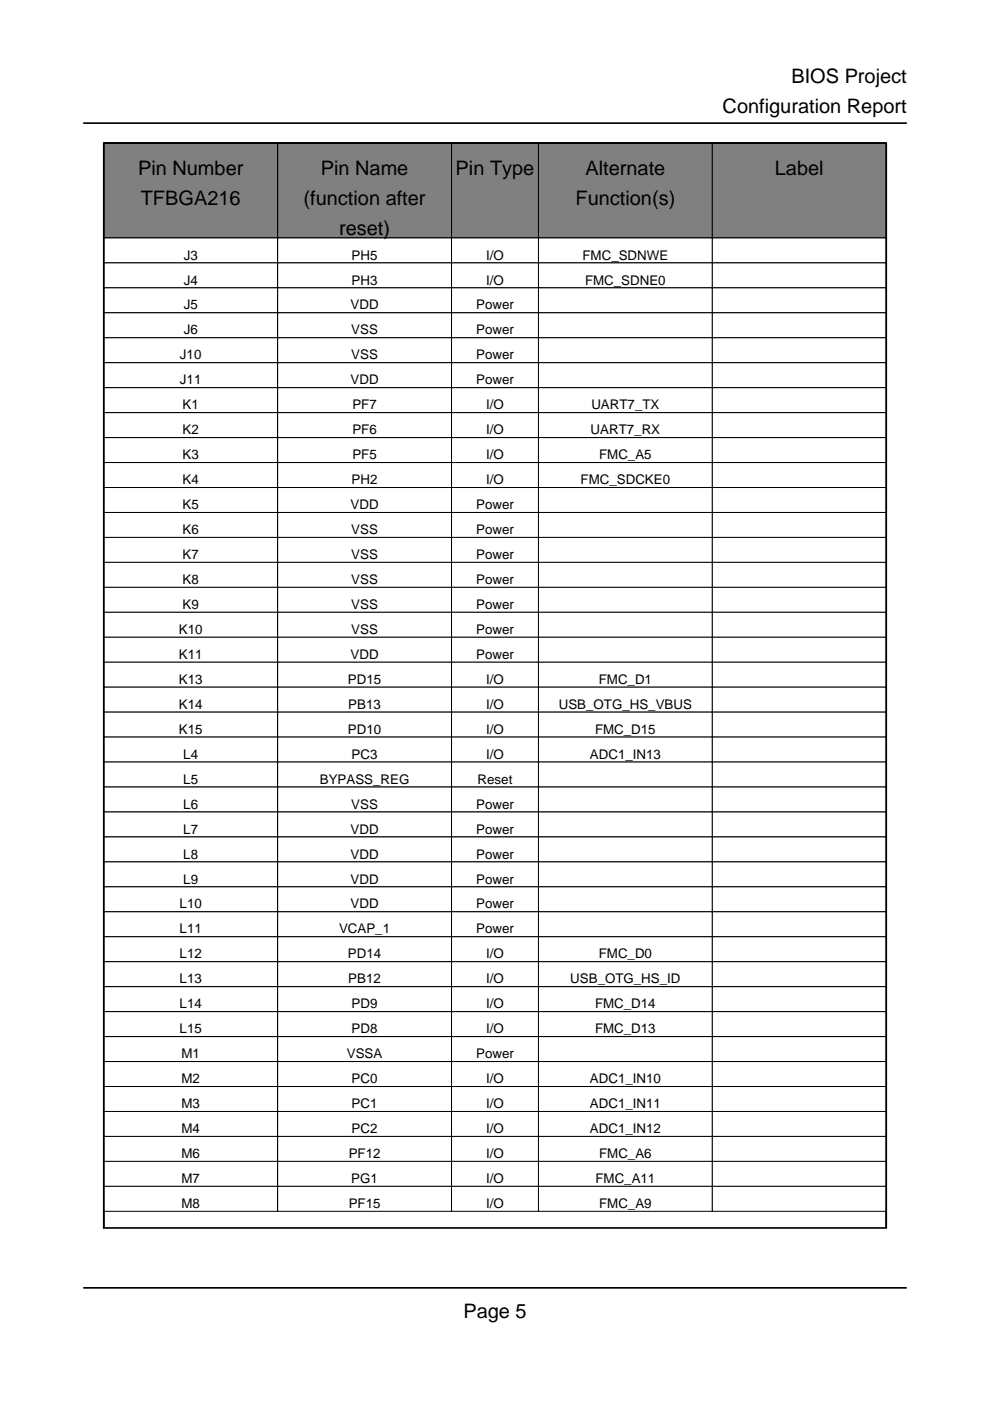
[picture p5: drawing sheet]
<svg xmlns="http://www.w3.org/2000/svg" width="210mm" height="297mm" viewBox="0 0 210 297" stroke-linecap="round" stroke-linejoin="round" font-family="sans-serif">
<defs><g id="words">
<g font-size="4.2">
<text x="167.8" y="17.6">BIOS Project</text>
<text x="153.2" y="24">Configuration Report</text>
<text x="29.3" y="37">Pin Number</text>
<text x="68" y="37">Pin Name</text>
<text x="96.6" y="37">Pin Type</text>
<text x="124.1" y="37">Alternate</text>
<text x="164.3" y="37">Label</text>
<text x="29.8" y="43.4">TFBGA216</text>
<text x="64.4" y="43.4">(function after</text>
<text x="122" y="43.4">Function(s)</text>
<text x="71.9" y="49.7">reset)</text>
<text x="98.2" y="279.4">Page 5</text>
</g>
<g font-size="2.8">
<text x="38.9" y="55">J3</text>
<text x="74.6" y="55">PH5</text>
<text x="103.1" y="55">I/O</text>
<text x="123.5" y="55">FMC_SDNWE</text>
<text x="38.9" y="60.3">J4</text>
<text x="38.9" y="65.6">J5</text>
<text x="74.3" y="65.6">VDD</text>
<text x="74.6" y="60.3">PH3</text>
<text x="101" y="65.6">Power</text>
<text x="103.1" y="60.3">I/O</text>
<text x="124.1" y="60.3">FMC_SDNE0</text>
<text x="38.9" y="70.9">J6</text>
<text x="74.5" y="70.9">VSS</text>
<text x="101" y="70.9">Power</text>
<text x="38.2" y="76.2">J10</text>
<text x="74.5" y="76.2">VSS</text>
<text x="101" y="76.2">Power</text>
<text x="38.2" y="81.5">J11</text>
<text x="74.3" y="81.5">VDD</text>
<text x="101" y="81.5">Power</text>
<text x="38.7" y="86.8">K1</text>
<text x="74.7" y="86.8">PF7</text>
<text x="103.1" y="86.8">I/O</text>
<text x="125.4" y="86.8">UART7_TX</text>
<text x="38.7" y="92.1">K2</text>
<text x="74.7" y="92.1">PF6</text>
<text x="103.1" y="92.1">I/O</text>
<text x="125.2" y="92.1">UART7_RX</text>
<text x="38.7" y="97.4">K3</text>
<text x="74.7" y="97.4">PF5</text>
<text x="103.1" y="97.4">I/O</text>
<text x="127" y="97.4">FMC_A5</text>
<text x="38.7" y="102.7">K4</text>
<text x="38.7" y="107.9">K5</text>
<text x="74.3" y="107.9">VDD</text>
<text x="74.6" y="102.7">PH2</text>
<text x="101" y="107.9">Power</text>
<text x="103.1" y="102.7">I/O</text>
<text x="123.1" y="102.7">FMC_SDCKE0</text>
<text x="38.7" y="113.2">K6</text>
<text x="74.5" y="113.2">VSS</text>
<text x="101" y="113.2">Power</text>
<text x="38.7" y="118.5">K7</text>
<text x="74.5" y="118.5">VSS</text>
<text x="101" y="118.5">Power</text>
<text x="38.7" y="123.8">K8</text>
<text x="74.5" y="123.8">VSS</text>
<text x="101" y="123.8">Power</text>
<text x="38.7" y="129.1">K9</text>
<text x="74.5" y="129.1">VSS</text>
<text x="101" y="129.1">Power</text>
<text x="37.9" y="134.4">K10</text>
<text x="74.5" y="134.4">VSS</text>
<text x="101" y="134.4">Power</text>
<text x="37.9" y="139.7">K11</text>
<text x="74.3" y="139.7">VDD</text>
<text x="101" y="139.7">Power</text>
<text x="37.9" y="145">K13</text>
<text x="73.8" y="145">PD15</text>
<text x="103.1" y="145">I/O</text>
<text x="127" y="145">FMC_D1</text>
<text x="37.9" y="150.3">K14</text>
<text x="37.9" y="155.6">K15</text>
<text x="73.8" y="155.6">PD10</text>
<text x="73.9" y="150.3">PB13</text>
<text x="103.1" y="150.3">I/O</text>
<text x="103.1" y="155.6">I/O</text>
<text x="118.5" y="150.3">USB_OTG_HS_VBUS</text>
<text x="126.2" y="155.6">FMC_D15</text>
<text x="38.9" y="160.9">L4</text>
<text x="74.6" y="160.9">PC3</text>
<text x="103.1" y="160.9">I/O</text>
<text x="125.1" y="160.9">ADC1_IN13</text>
<text x="38.9" y="166.2">L5</text>
<text x="67.8" y="166.2">BYPASS_REG</text>
<text x="101.3" y="166.2">Reset</text>
<text x="38.9" y="171.4">L6</text>
<text x="74.5" y="171.4">VSS</text>
<text x="101" y="171.4">Power</text>
<text x="38.9" y="176.7">L7</text>
<text x="74.3" y="176.7">VDD</text>
<text x="101" y="176.7">Power</text>
<text x="38.9" y="182">L8</text>
<text x="74.3" y="182">VDD</text>
<text x="101" y="182">Power</text>
<text x="38.9" y="187.3">L9</text>
<text x="74.3" y="187.3">VDD</text>
<text x="101" y="187.3">Power</text>
<text x="38.1" y="192.6">L10</text>
<text x="38.1" y="197.9">L11</text>
<text x="71.9" y="197.9">VCAP_1</text>
<text x="74.3" y="192.6">VDD</text>
<text x="101" y="192.6">Power</text>
<text x="101" y="197.9">Power</text>
<text x="38.1" y="203.2">L12</text>
<text x="73.8" y="203.2">PD14</text>
<text x="103.1" y="203.2">I/O</text>
<text x="127" y="203.2">FMC_D0</text>
<text x="38.1" y="208.5">L13</text>
<text x="73.9" y="208.5">PB12</text>
<text x="103.1" y="208.5">I/O</text>
<text x="120.9" y="208.5">USB_OTG_HS_ID</text>
<text x="38.1" y="213.8">L14</text>
<text x="74.6" y="213.8">PD9</text>
<text x="103.1" y="213.8">I/O</text>
<text x="126.2" y="213.8">FMC_D14</text>
<text x="38.1" y="219.1">L15</text>
<text x="74.6" y="219.1">PD8</text>
<text x="103.1" y="219.1">I/O</text>
<text x="126.2" y="219.1">FMC_D13</text>
<text x="38.5" y="224.4">M1</text>
<text x="73.5" y="224.4">VSSA</text>
<text x="101" y="224.4">Power</text>
<text x="38.5" y="229.7">M2</text>
<text x="74.6" y="229.7">PC0</text>
<text x="103.1" y="229.7">I/O</text>
<text x="125.1" y="229.7">ADC1_IN10</text>
<text x="38.5" y="234.9">M3</text>
<text x="74.6" y="234.9">PC1</text>
<text x="103.1" y="234.9">I/O</text>
<text x="125.1" y="234.9">ADC1_IN11</text>
<text x="38.5" y="240.2">M4</text>
<text x="38.5" y="245.5">M6</text>
<text x="73.9" y="245.5">PF12</text>
<text x="74.6" y="240.2">PC2</text>
<text x="103.1" y="240.2">I/O</text>
<text x="103.1" y="245.5">I/O</text>
<text x="125.1" y="240.2">ADC1_IN12</text>
<text x="127" y="245.5">FMC_A6</text>
<text x="38.5" y="250.8">M7</text>
<text x="74.5" y="250.8">PG1</text>
<text x="103.1" y="250.8">I/O</text>
<text x="126.2" y="250.8">FMC_A11</text>
<text x="38.5" y="256.1">M8</text>
<text x="73.9" y="256.1">PF15</text>
<text x="103.1" y="256.1">I/O</text>
<text x="127" y="256.1">FMC_A9</text>
</g>
</g></defs>
<path d="M22 260.3v-230h165.9v230" fill="none" stroke="#000" stroke-width=".35"/>
<path d="M22 30.3h36.9v20.1h-36.9z" fill="#808080"/>
<path d="M22 30.3h36.9v20.1h-36.9z" fill="none" stroke="#000" stroke-width=".21"/>
<path d="M58.9 30.3h36.8v20.1h-36.8z" fill="#808080"/>
<path d="M58.9 30.3h36.8v20.1h-36.8z" fill="none" stroke="#000" stroke-width=".21"/>
<path d="M95.7 30.3h18.5v20.1h-18.5z" fill="#808080"/>
<path d="M95.7 30.3h18.5v20.1h-18.5z" fill="none" stroke="#000" stroke-width=".21"/>
<path d="M114.2 30.3h36.8v20.1h-36.8z" fill="#808080"/>
<path d="M114.2 30.3h36.8v20.1h-36.8z" fill="none" stroke="#000" stroke-width=".21"/>
<path d="M151 30.3h36.9v20.1h-36.9z" fill="#808080"/>
<path d="M151 30.3h36.9v20.1h-36.9z" fill="none" stroke="#000" stroke-width=".21"/>
<path d="M22 50.4h36.9v5.3h-36.9z" fill="#fff"/>
<path d="M22 50.4h36.9v5.3h-36.9z" fill="none" stroke="#000" stroke-width=".21"/>
<path d="M58.9 50.4h36.8v5.3h-36.8z" fill="#fff"/>
<path d="M58.9 50.4h36.8v5.3h-36.8z" fill="none" stroke="#000" stroke-width=".21"/>
<path d="M95.7 50.4h18.5v5.3h-18.5z" fill="#fff"/>
<path d="M95.7 50.4h18.5v5.3h-18.5z" fill="none" stroke="#000" stroke-width=".21"/>
<path d="M114.2 50.4h36.8v5.3h-36.8z" fill="#fff"/>
<path d="M114.2 50.4h36.8v5.3h-36.8z" fill="none" stroke="#000" stroke-width=".21"/>
<path d="M151 50.4h36.9v5.3h-36.9z" fill="#fff"/>
<path d="M151 50.4h36.9v5.3h-36.9z" fill="none" stroke="#000" stroke-width=".21"/>
<path d="M22 55.7h36.9v5.3h-36.9z" fill="#fff"/>
<path d="M22 55.7h36.9v5.3h-36.9z" fill="none" stroke="#000" stroke-width=".21"/>
<path d="M58.9 55.7h36.8v5.3h-36.8z" fill="#fff"/>
<path d="M58.9 55.7h36.8v5.3h-36.8z" fill="none" stroke="#000" stroke-width=".21"/>
<path d="M95.7 55.7h18.5v5.3h-18.5z" fill="#fff"/>
<path d="M95.7 55.7h18.5v5.3h-18.5z" fill="none" stroke="#000" stroke-width=".21"/>
<path d="M114.2 55.7h36.8v5.3h-36.8z" fill="#fff"/>
<path d="M114.2 55.7h36.8v5.3h-36.8z" fill="none" stroke="#000" stroke-width=".21"/>
<path d="M151 55.7h36.9v5.3h-36.9z" fill="#fff"/>
<path d="M151 55.7h36.9v5.3h-36.9z" fill="none" stroke="#000" stroke-width=".21"/>
<path d="M22 61h36.9v5.3h-36.9z" fill="#fff"/>
<path d="M22 61h36.9v5.3h-36.9z" fill="none" stroke="#000" stroke-width=".21"/>
<path d="M58.9 61h36.8v5.3h-36.8z" fill="#fff"/>
<path d="M58.9 61h36.8v5.3h-36.8z" fill="none" stroke="#000" stroke-width=".21"/>
<path d="M95.7 61h18.5v5.3h-18.5z" fill="#fff"/>
<path d="M95.7 61h18.5v5.3h-18.5z" fill="none" stroke="#000" stroke-width=".21"/>
<path d="M114.2 61h36.8v5.3h-36.8z" fill="#fff"/>
<path d="M114.2 61h36.8v5.3h-36.8z" fill="none" stroke="#000" stroke-width=".21"/>
<path d="M151 61h36.9v5.3h-36.9z" fill="#fff"/>
<path d="M151 61h36.9v5.3h-36.9z" fill="none" stroke="#000" stroke-width=".21"/>
<path d="M22 66.3h36.9v5.3h-36.9z" fill="#fff"/>
<path d="M22 66.3h36.9v5.3h-36.9z" fill="none" stroke="#000" stroke-width=".21"/>
<path d="M58.9 66.3h36.8v5.3h-36.8z" fill="#fff"/>
<path d="M58.9 66.3h36.8v5.3h-36.8z" fill="none" stroke="#000" stroke-width=".21"/>
<path d="M95.7 66.3h18.5v5.3h-18.5z" fill="#fff"/>
<path d="M95.7 66.3h18.5v5.3h-18.5z" fill="none" stroke="#000" stroke-width=".21"/>
<path d="M114.2 66.3h36.8v5.3h-36.8z" fill="#fff"/>
<path d="M114.2 66.3h36.8v5.3h-36.8z" fill="none" stroke="#000" stroke-width=".21"/>
<path d="M151 66.3h36.9v5.3h-36.9z" fill="#fff"/>
<path d="M151 66.3h36.9v5.3h-36.9z" fill="none" stroke="#000" stroke-width=".21"/>
<path d="M22 71.6h36.9v5.3h-36.9z" fill="#fff"/>
<path d="M22 71.6h36.9v5.3h-36.9z" fill="none" stroke="#000" stroke-width=".21"/>
<path d="M58.9 71.6h36.8v5.3h-36.8z" fill="#fff"/>
<path d="M58.9 71.6h36.8v5.3h-36.8z" fill="none" stroke="#000" stroke-width=".21"/>
<path d="M95.7 71.6h18.5v5.3h-18.5z" fill="#fff"/>
<path d="M95.7 71.6h18.5v5.3h-18.5z" fill="none" stroke="#000" stroke-width=".21"/>
<path d="M114.2 71.6h36.8v5.3h-36.8z" fill="#fff"/>
<path d="M114.2 71.6h36.8v5.3h-36.8z" fill="none" stroke="#000" stroke-width=".21"/>
<path d="M151 71.6h36.9v5.3h-36.9z" fill="#fff"/>
<path d="M151 71.6h36.9v5.3h-36.9z" fill="none" stroke="#000" stroke-width=".21"/>
<path d="M22 76.9h36.9v5.3h-36.9z" fill="#fff"/>
<path d="M22 76.9h36.9v5.3h-36.9z" fill="none" stroke="#000" stroke-width=".21"/>
<path d="M58.9 76.9h36.8v5.3h-36.8z" fill="#fff"/>
<path d="M58.9 76.9h36.8v5.3h-36.8z" fill="none" stroke="#000" stroke-width=".21"/>
<path d="M95.7 76.9h18.5v5.3h-18.5z" fill="#fff"/>
<path d="M95.7 76.9h18.5v5.3h-18.5z" fill="none" stroke="#000" stroke-width=".21"/>
<path d="M114.2 76.9h36.8v5.3h-36.8z" fill="#fff"/>
<path d="M114.2 76.9h36.8v5.3h-36.8z" fill="none" stroke="#000" stroke-width=".21"/>
<path d="M151 76.9h36.9v5.3h-36.9z" fill="#fff"/>
<path d="M151 76.9h36.9v5.3h-36.9z" fill="none" stroke="#000" stroke-width=".21"/>
<path d="M22 82.2h36.9v5.3h-36.9z" fill="#fff"/>
<path d="M22 82.2h36.9v5.3h-36.9z" fill="none" stroke="#000" stroke-width=".21"/>
<path d="M58.9 82.2h36.8v5.3h-36.8z" fill="#fff"/>
<path d="M58.9 82.2h36.8v5.3h-36.8z" fill="none" stroke="#000" stroke-width=".21"/>
<path d="M95.7 82.2h18.5v5.3h-18.5z" fill="#fff"/>
<path d="M95.7 82.2h18.5v5.3h-18.5z" fill="none" stroke="#000" stroke-width=".21"/>
<path d="M114.2 82.2h36.8v5.3h-36.8z" fill="#fff"/>
<path d="M114.2 82.2h36.8v5.3h-36.8z" fill="none" stroke="#000" stroke-width=".21"/>
<path d="M151 82.2h36.9v5.3h-36.9z" fill="#fff"/>
<path d="M151 82.2h36.9v5.3h-36.9z" fill="none" stroke="#000" stroke-width=".21"/>
<path d="M22 87.5h36.9v5.3h-36.9z" fill="#fff"/>
<path d="M22 87.5h36.9v5.3h-36.9z" fill="none" stroke="#000" stroke-width=".21"/>
<path d="M58.9 87.5h36.8v5.3h-36.8z" fill="#fff"/>
<path d="M58.9 87.5h36.8v5.3h-36.8z" fill="none" stroke="#000" stroke-width=".21"/>
<path d="M95.7 87.5h18.5v5.3h-18.5z" fill="#fff"/>
<path d="M95.7 87.5h18.5v5.3h-18.5z" fill="none" stroke="#000" stroke-width=".21"/>
<path d="M114.2 87.5h36.8v5.3h-36.8z" fill="#fff"/>
<path d="M114.2 87.5h36.8v5.3h-36.8z" fill="none" stroke="#000" stroke-width=".21"/>
<path d="M151 87.5h36.9v5.3h-36.9z" fill="#fff"/>
<path d="M151 87.5h36.9v5.3h-36.9z" fill="none" stroke="#000" stroke-width=".21"/>
<path d="M22 92.8h36.9v5.3h-36.9z" fill="#fff"/>
<path d="M22 92.8h36.9v5.3h-36.9z" fill="none" stroke="#000" stroke-width=".21"/>
<path d="M58.9 92.8h36.8v5.3h-36.8z" fill="#fff"/>
<path d="M58.9 92.8h36.8v5.3h-36.8z" fill="none" stroke="#000" stroke-width=".21"/>
<path d="M95.7 92.8h18.5v5.3h-18.5z" fill="#fff"/>
<path d="M95.7 92.8h18.5v5.3h-18.5z" fill="none" stroke="#000" stroke-width=".21"/>
<path d="M114.2 92.8h36.8v5.3h-36.8z" fill="#fff"/>
<path d="M114.2 92.8h36.8v5.3h-36.8z" fill="none" stroke="#000" stroke-width=".21"/>
<path d="M151 92.8h36.9v5.3h-36.9z" fill="#fff"/>
<path d="M151 92.8h36.9v5.3h-36.9z" fill="none" stroke="#000" stroke-width=".21"/>
<path d="M22 98.1h36.9v5.3h-36.9z" fill="#fff"/>
<path d="M22 98.1h36.9v5.3h-36.9z" fill="none" stroke="#000" stroke-width=".21"/>
<path d="M58.9 98.1h36.8v5.3h-36.8z" fill="#fff"/>
<path d="M58.9 98.1h36.8v5.3h-36.8z" fill="none" stroke="#000" stroke-width=".21"/>
<path d="M95.7 98.1h18.5v5.3h-18.5z" fill="#fff"/>
<path d="M95.7 98.1h18.5v5.3h-18.5z" fill="none" stroke="#000" stroke-width=".21"/>
<path d="M114.2 98.1h36.8v5.3h-36.8z" fill="#fff"/>
<path d="M114.2 98.1h36.8v5.3h-36.8z" fill="none" stroke="#000" stroke-width=".21"/>
<path d="M151 98.1h36.9v5.3h-36.9z" fill="#fff"/>
<path d="M151 98.1h36.9v5.3h-36.9z" fill="none" stroke="#000" stroke-width=".21"/>
<path d="M22 103.4h36.9v5.3h-36.9z" fill="#fff"/>
<path d="M22 103.4h36.9v5.3h-36.9z" fill="none" stroke="#000" stroke-width=".21"/>
<path d="M58.9 103.4h36.8v5.3h-36.8z" fill="#fff"/>
<path d="M58.9 103.4h36.8v5.3h-36.8z" fill="none" stroke="#000" stroke-width=".21"/>
<path d="M95.7 103.4h18.5v5.3h-18.5z" fill="#fff"/>
<path d="M95.7 103.4h18.5v5.3h-18.5z" fill="none" stroke="#000" stroke-width=".21"/>
<path d="M114.2 103.4h36.8v5.3h-36.8z" fill="#fff"/>
<path d="M114.2 103.4h36.8v5.3h-36.8z" fill="none" stroke="#000" stroke-width=".21"/>
<path d="M151 103.4h36.9v5.3h-36.9z" fill="#fff"/>
<path d="M151 103.4h36.9v5.3h-36.9z" fill="none" stroke="#000" stroke-width=".21"/>
<path d="M22 108.7h36.9v5.2h-36.9z" fill="#fff"/>
<path d="M22 108.7h36.9v5.2h-36.9z" fill="none" stroke="#000" stroke-width=".21"/>
<path d="M58.9 108.7h36.8v5.2h-36.8z" fill="#fff"/>
<path d="M58.9 108.7h36.8v5.2h-36.8z" fill="none" stroke="#000" stroke-width=".21"/>
<path d="M95.7 108.7h18.5v5.2h-18.5z" fill="#fff"/>
<path d="M95.7 108.7h18.5v5.2h-18.5z" fill="none" stroke="#000" stroke-width=".21"/>
<path d="M114.2 108.7h36.8v5.2h-36.8z" fill="#fff"/>
<path d="M114.2 108.7h36.8v5.2h-36.8z" fill="none" stroke="#000" stroke-width=".21"/>
<path d="M151 108.7h36.9v5.2h-36.9z" fill="#fff"/>
<path d="M151 108.7h36.9v5.2h-36.9z" fill="none" stroke="#000" stroke-width=".21"/>
<path d="M22 113.9h36.9v5.3h-36.9z" fill="#fff"/>
<path d="M22 113.9h36.9v5.3h-36.9z" fill="none" stroke="#000" stroke-width=".21"/>
<path d="M58.9 113.9h36.8v5.3h-36.8z" fill="#fff"/>
<path d="M58.9 113.9h36.8v5.3h-36.8z" fill="none" stroke="#000" stroke-width=".21"/>
<path d="M95.7 113.9h18.5v5.3h-18.5z" fill="#fff"/>
<path d="M95.7 113.9h18.5v5.3h-18.5z" fill="none" stroke="#000" stroke-width=".21"/>
<path d="M114.2 113.9h36.8v5.3h-36.8z" fill="#fff"/>
<path d="M114.2 113.9h36.8v5.3h-36.8z" fill="none" stroke="#000" stroke-width=".21"/>
<path d="M151 113.9h36.9v5.3h-36.9z" fill="#fff"/>
<path d="M151 113.9h36.9v5.3h-36.9z" fill="none" stroke="#000" stroke-width=".21"/>
<path d="M22 119.2h36.9v5.3h-36.9z" fill="#fff"/>
<path d="M22 119.2h36.9v5.3h-36.9z" fill="none" stroke="#000" stroke-width=".21"/>
<path d="M58.9 119.2h36.8v5.3h-36.8z" fill="#fff"/>
<path d="M58.9 119.2h36.8v5.3h-36.8z" fill="none" stroke="#000" stroke-width=".21"/>
<path d="M95.7 119.2h18.5v5.3h-18.5z" fill="#fff"/>
<path d="M95.7 119.2h18.5v5.3h-18.5z" fill="none" stroke="#000" stroke-width=".21"/>
<path d="M114.2 119.2h36.8v5.3h-36.8z" fill="#fff"/>
<path d="M114.2 119.2h36.8v5.3h-36.8z" fill="none" stroke="#000" stroke-width=".21"/>
<path d="M151 119.2h36.9v5.3h-36.9z" fill="#fff"/>
<path d="M151 119.2h36.9v5.3h-36.9z" fill="none" stroke="#000" stroke-width=".21"/>
<path d="M22 124.5h36.9v5.3h-36.9z" fill="#fff"/>
<path d="M22 124.5h36.9v5.3h-36.9z" fill="none" stroke="#000" stroke-width=".21"/>
<path d="M58.9 124.5h36.8v5.3h-36.8z" fill="#fff"/>
<path d="M58.9 124.5h36.8v5.3h-36.8z" fill="none" stroke="#000" stroke-width=".21"/>
<path d="M95.7 124.5h18.5v5.3h-18.5z" fill="#fff"/>
<path d="M95.7 124.5h18.5v5.3h-18.5z" fill="none" stroke="#000" stroke-width=".21"/>
<path d="M114.2 124.5h36.8v5.3h-36.8z" fill="#fff"/>
<path d="M114.2 124.5h36.8v5.3h-36.8z" fill="none" stroke="#000" stroke-width=".21"/>
<path d="M151 124.5h36.9v5.3h-36.9z" fill="#fff"/>
<path d="M151 124.5h36.9v5.3h-36.9z" fill="none" stroke="#000" stroke-width=".21"/>
<path d="M22 129.8h36.9v5.3h-36.9z" fill="#fff"/>
<path d="M22 129.8h36.9v5.3h-36.9z" fill="none" stroke="#000" stroke-width=".21"/>
<path d="M58.9 129.8h36.8v5.3h-36.8z" fill="#fff"/>
<path d="M58.9 129.8h36.8v5.3h-36.8z" fill="none" stroke="#000" stroke-width=".21"/>
<path d="M95.7 129.8h18.5v5.3h-18.5z" fill="#fff"/>
<path d="M95.7 129.8h18.5v5.3h-18.5z" fill="none" stroke="#000" stroke-width=".21"/>
<path d="M114.2 129.8h36.8v5.3h-36.8z" fill="#fff"/>
<path d="M114.2 129.8h36.8v5.3h-36.8z" fill="none" stroke="#000" stroke-width=".21"/>
<path d="M151 129.8h36.9v5.3h-36.9z" fill="#fff"/>
<path d="M151 129.8h36.9v5.3h-36.9z" fill="none" stroke="#000" stroke-width=".21"/>
<path d="M22 135.1h36.9v5.3h-36.9z" fill="#fff"/>
<path d="M22 135.1h36.9v5.3h-36.9z" fill="none" stroke="#000" stroke-width=".21"/>
<path d="M58.9 135.1h36.8v5.3h-36.8z" fill="#fff"/>
<path d="M58.9 135.1h36.8v5.3h-36.8z" fill="none" stroke="#000" stroke-width=".21"/>
<path d="M95.7 135.1h18.5v5.3h-18.5z" fill="#fff"/>
<path d="M95.7 135.1h18.5v5.3h-18.5z" fill="none" stroke="#000" stroke-width=".21"/>
<path d="M114.2 135.1h36.8v5.3h-36.8z" fill="#fff"/>
<path d="M114.2 135.1h36.8v5.3h-36.8z" fill="none" stroke="#000" stroke-width=".21"/>
<path d="M151 135.1h36.9v5.3h-36.9z" fill="#fff"/>
<path d="M151 135.1h36.9v5.3h-36.9z" fill="none" stroke="#000" stroke-width=".21"/>
<path d="M22 140.4h36.9v5.3h-36.9z" fill="#fff"/>
<path d="M22 140.4h36.9v5.3h-36.9z" fill="none" stroke="#000" stroke-width=".21"/>
<path d="M58.9 140.4h36.8v5.3h-36.8z" fill="#fff"/>
<path d="M58.9 140.4h36.8v5.3h-36.8z" fill="none" stroke="#000" stroke-width=".21"/>
<path d="M95.7 140.4h18.5v5.3h-18.5z" fill="#fff"/>
<path d="M95.7 140.4h18.5v5.3h-18.5z" fill="none" stroke="#000" stroke-width=".21"/>
<path d="M114.2 140.4h36.8v5.3h-36.8z" fill="#fff"/>
<path d="M114.2 140.4h36.8v5.3h-36.8z" fill="none" stroke="#000" stroke-width=".21"/>
<path d="M151 140.4h36.9v5.3h-36.9z" fill="#fff"/>
<path d="M151 140.4h36.9v5.3h-36.9z" fill="none" stroke="#000" stroke-width=".21"/>
<path d="M22 145.7h36.9v5.3h-36.9z" fill="#fff"/>
<path d="M22 145.7h36.9v5.3h-36.9z" fill="none" stroke="#000" stroke-width=".21"/>
<path d="M58.9 145.7h36.8v5.3h-36.8z" fill="#fff"/>
<path d="M58.9 145.7h36.8v5.3h-36.8z" fill="none" stroke="#000" stroke-width=".21"/>
<path d="M95.7 145.7h18.5v5.3h-18.5z" fill="#fff"/>
<path d="M95.7 145.7h18.5v5.3h-18.5z" fill="none" stroke="#000" stroke-width=".21"/>
<path d="M114.2 145.7h36.8v5.3h-36.8z" fill="#fff"/>
<path d="M114.2 145.7h36.8v5.3h-36.8z" fill="none" stroke="#000" stroke-width=".21"/>
<path d="M151 145.7h36.9v5.3h-36.9z" fill="#fff"/>
<path d="M151 145.7h36.9v5.3h-36.9z" fill="none" stroke="#000" stroke-width=".21"/>
<path d="M22 151h36.9v5.3h-36.9z" fill="#fff"/>
<path d="M22 151h36.9v5.3h-36.9z" fill="none" stroke="#000" stroke-width=".21"/>
<path d="M58.9 151h36.8v5.3h-36.8z" fill="#fff"/>
<path d="M58.9 151h36.8v5.3h-36.8z" fill="none" stroke="#000" stroke-width=".21"/>
<path d="M95.7 151h18.5v5.3h-18.5z" fill="#fff"/>
<path d="M95.7 151h18.5v5.3h-18.5z" fill="none" stroke="#000" stroke-width=".21"/>
<path d="M114.2 151h36.8v5.3h-36.8z" fill="#fff"/>
<path d="M114.2 151h36.8v5.3h-36.8z" fill="none" stroke="#000" stroke-width=".21"/>
<path d="M151 151h36.9v5.3h-36.9z" fill="#fff"/>
<path d="M151 151h36.9v5.3h-36.9z" fill="none" stroke="#000" stroke-width=".21"/>
<path d="M22 156.3h36.9v5.3h-36.9z" fill="#fff"/>
<path d="M22 156.3h36.9v5.3h-36.9z" fill="none" stroke="#000" stroke-width=".21"/>
<path d="M58.9 156.3h36.8v5.3h-36.8z" fill="#fff"/>
<path d="M58.9 156.3h36.8v5.3h-36.8z" fill="none" stroke="#000" stroke-width=".21"/>
<path d="M95.7 156.3h18.5v5.3h-18.5z" fill="#fff"/>
<path d="M95.7 156.3h18.5v5.3h-18.5z" fill="none" stroke="#000" stroke-width=".21"/>
<path d="M114.2 156.3h36.8v5.3h-36.8z" fill="#fff"/>
<path d="M114.2 156.3h36.8v5.3h-36.8z" fill="none" stroke="#000" stroke-width=".21"/>
<path d="M151 156.3h36.9v5.3h-36.9z" fill="#fff"/>
<path d="M151 156.3h36.9v5.3h-36.9z" fill="none" stroke="#000" stroke-width=".21"/>
<path d="M22 161.6h36.9v5.3h-36.9z" fill="#fff"/>
<path d="M22 161.6h36.9v5.3h-36.9z" fill="none" stroke="#000" stroke-width=".21"/>
<path d="M58.9 161.6h36.8v5.3h-36.8z" fill="#fff"/>
<path d="M58.9 161.6h36.8v5.3h-36.8z" fill="none" stroke="#000" stroke-width=".21"/>
<path d="M95.7 161.6h18.5v5.3h-18.5z" fill="#fff"/>
<path d="M95.7 161.6h18.5v5.3h-18.5z" fill="none" stroke="#000" stroke-width=".21"/>
<path d="M114.2 161.6h36.8v5.3h-36.8z" fill="#fff"/>
<path d="M114.2 161.6h36.8v5.3h-36.8z" fill="none" stroke="#000" stroke-width=".21"/>
<path d="M151 161.6h36.9v5.3h-36.9z" fill="#fff"/>
<path d="M151 161.6h36.9v5.3h-36.9z" fill="none" stroke="#000" stroke-width=".21"/>
<path d="M22 166.9h36.9v5.3h-36.9z" fill="#fff"/>
<path d="M22 166.9h36.9v5.3h-36.9z" fill="none" stroke="#000" stroke-width=".21"/>
<path d="M58.9 166.9h36.8v5.3h-36.8z" fill="#fff"/>
<path d="M58.9 166.9h36.8v5.3h-36.8z" fill="none" stroke="#000" stroke-width=".21"/>
<path d="M95.7 166.9h18.5v5.3h-18.5z" fill="#fff"/>
<path d="M95.7 166.9h18.5v5.3h-18.5z" fill="none" stroke="#000" stroke-width=".21"/>
<path d="M114.2 166.9h36.8v5.3h-36.8z" fill="#fff"/>
<path d="M114.2 166.9h36.8v5.3h-36.8z" fill="none" stroke="#000" stroke-width=".21"/>
<path d="M151 166.9h36.9v5.3h-36.9z" fill="#fff"/>
<path d="M151 166.9h36.9v5.3h-36.9z" fill="none" stroke="#000" stroke-width=".21"/>
<path d="M22 172.2h36.9v5.2h-36.9z" fill="#fff"/>
<path d="M22 172.2h36.9v5.2h-36.9z" fill="none" stroke="#000" stroke-width=".21"/>
<path d="M58.9 172.2h36.8v5.2h-36.8z" fill="#fff"/>
<path d="M58.9 172.2h36.8v5.2h-36.8z" fill="none" stroke="#000" stroke-width=".21"/>
<path d="M95.7 172.2h18.5v5.2h-18.5z" fill="#fff"/>
<path d="M95.7 172.2h18.5v5.2h-18.5z" fill="none" stroke="#000" stroke-width=".21"/>
<path d="M114.2 172.2h36.8v5.2h-36.8z" fill="#fff"/>
<path d="M114.2 172.2h36.8v5.2h-36.8z" fill="none" stroke="#000" stroke-width=".21"/>
<path d="M151 172.2h36.9v5.2h-36.9z" fill="#fff"/>
<path d="M151 172.2h36.9v5.2h-36.9z" fill="none" stroke="#000" stroke-width=".21"/>
<path d="M22 177.4h36.9v5.3h-36.9z" fill="#fff"/>
<path d="M22 177.4h36.9v5.3h-36.9z" fill="none" stroke="#000" stroke-width=".21"/>
<path d="M58.9 177.4h36.8v5.3h-36.8z" fill="#fff"/>
<path d="M58.9 177.4h36.8v5.3h-36.8z" fill="none" stroke="#000" stroke-width=".21"/>
<path d="M95.7 177.4h18.5v5.3h-18.5z" fill="#fff"/>
<path d="M95.7 177.4h18.5v5.3h-18.5z" fill="none" stroke="#000" stroke-width=".21"/>
<path d="M114.2 177.4h36.8v5.3h-36.8z" fill="#fff"/>
<path d="M114.2 177.4h36.8v5.3h-36.8z" fill="none" stroke="#000" stroke-width=".21"/>
<path d="M151 177.4h36.9v5.3h-36.9z" fill="#fff"/>
<path d="M151 177.4h36.9v5.3h-36.9z" fill="none" stroke="#000" stroke-width=".21"/>
<path d="M22 182.7h36.9v5.3h-36.9z" fill="#fff"/>
<path d="M22 182.7h36.9v5.3h-36.9z" fill="none" stroke="#000" stroke-width=".21"/>
<path d="M58.9 182.7h36.8v5.3h-36.8z" fill="#fff"/>
<path d="M58.9 182.7h36.8v5.3h-36.8z" fill="none" stroke="#000" stroke-width=".21"/>
<path d="M95.7 182.7h18.5v5.3h-18.5z" fill="#fff"/>
<path d="M95.7 182.7h18.5v5.3h-18.5z" fill="none" stroke="#000" stroke-width=".21"/>
<path d="M114.2 182.7h36.8v5.3h-36.8z" fill="#fff"/>
<path d="M114.2 182.7h36.8v5.3h-36.8z" fill="none" stroke="#000" stroke-width=".21"/>
<path d="M151 182.7h36.9v5.3h-36.9z" fill="#fff"/>
<path d="M151 182.7h36.9v5.3h-36.9z" fill="none" stroke="#000" stroke-width=".21"/>
<path d="M22 188h36.9v5.3h-36.9z" fill="#fff"/>
<path d="M22 188h36.9v5.3h-36.9z" fill="none" stroke="#000" stroke-width=".21"/>
<path d="M58.9 188h36.8v5.3h-36.8z" fill="#fff"/>
<path d="M58.9 188h36.8v5.3h-36.8z" fill="none" stroke="#000" stroke-width=".21"/>
<path d="M95.7 188h18.5v5.3h-18.5z" fill="#fff"/>
<path d="M95.7 188h18.5v5.3h-18.5z" fill="none" stroke="#000" stroke-width=".21"/>
<path d="M114.2 188h36.8v5.3h-36.8z" fill="#fff"/>
<path d="M114.2 188h36.8v5.3h-36.8z" fill="none" stroke="#000" stroke-width=".21"/>
<path d="M151 188h36.9v5.3h-36.9z" fill="#fff"/>
<path d="M151 188h36.9v5.3h-36.9z" fill="none" stroke="#000" stroke-width=".21"/>
<path d="M22 193.3h36.9v5.3h-36.9z" fill="#fff"/>
<path d="M22 193.3h36.9v5.3h-36.9z" fill="none" stroke="#000" stroke-width=".21"/>
<path d="M58.9 193.3h36.8v5.3h-36.8z" fill="#fff"/>
<path d="M58.9 193.3h36.8v5.3h-36.8z" fill="none" stroke="#000" stroke-width=".21"/>
<path d="M95.7 193.3h18.5v5.3h-18.5z" fill="#fff"/>
<path d="M95.7 193.3h18.5v5.3h-18.5z" fill="none" stroke="#000" stroke-width=".21"/>
<path d="M114.2 193.3h36.8v5.3h-36.8z" fill="#fff"/>
<path d="M114.2 193.3h36.8v5.3h-36.8z" fill="none" stroke="#000" stroke-width=".21"/>
<path d="M151 193.3h36.9v5.3h-36.9z" fill="#fff"/>
<path d="M151 193.3h36.9v5.3h-36.9z" fill="none" stroke="#000" stroke-width=".21"/>
<path d="M22 198.6h36.9v5.3h-36.9z" fill="#fff"/>
<path d="M22 198.6h36.9v5.3h-36.9z" fill="none" stroke="#000" stroke-width=".21"/>
<path d="M58.9 198.6h36.8v5.3h-36.8z" fill="#fff"/>
<path d="M58.9 198.6h36.8v5.3h-36.8z" fill="none" stroke="#000" stroke-width=".21"/>
<path d="M95.7 198.6h18.5v5.3h-18.5z" fill="#fff"/>
<path d="M95.7 198.6h18.5v5.3h-18.5z" fill="none" stroke="#000" stroke-width=".21"/>
<path d="M114.2 198.6h36.8v5.3h-36.8z" fill="#fff"/>
<path d="M114.2 198.6h36.8v5.3h-36.8z" fill="none" stroke="#000" stroke-width=".21"/>
<path d="M151 198.6h36.9v5.3h-36.9z" fill="#fff"/>
<path d="M151 198.6h36.9v5.3h-36.9z" fill="none" stroke="#000" stroke-width=".21"/>
<path d="M22 203.9h36.9v5.3h-36.9z" fill="#fff"/>
<path d="M22 203.9h36.9v5.3h-36.9z" fill="none" stroke="#000" stroke-width=".21"/>
<path d="M58.9 203.9h36.8v5.3h-36.8z" fill="#fff"/>
<path d="M58.9 203.9h36.8v5.3h-36.8z" fill="none" stroke="#000" stroke-width=".21"/>
<path d="M95.7 203.9h18.5v5.3h-18.5z" fill="#fff"/>
<path d="M95.7 203.9h18.5v5.3h-18.5z" fill="none" stroke="#000" stroke-width=".21"/>
<path d="M114.2 203.9h36.8v5.3h-36.8z" fill="#fff"/>
<path d="M114.2 203.9h36.8v5.3h-36.8z" fill="none" stroke="#000" stroke-width=".21"/>
<path d="M151 203.9h36.9v5.3h-36.9z" fill="#fff"/>
<path d="M151 203.9h36.9v5.3h-36.9z" fill="none" stroke="#000" stroke-width=".21"/>
<path d="M22 209.2h36.9v5.3h-36.9z" fill="#fff"/>
<path d="M22 209.2h36.9v5.3h-36.9z" fill="none" stroke="#000" stroke-width=".21"/>
<path d="M58.9 209.2h36.8v5.3h-36.8z" fill="#fff"/>
<path d="M58.9 209.2h36.8v5.3h-36.8z" fill="none" stroke="#000" stroke-width=".21"/>
<path d="M95.7 209.2h18.5v5.3h-18.5z" fill="#fff"/>
<path d="M95.7 209.2h18.5v5.3h-18.5z" fill="none" stroke="#000" stroke-width=".21"/>
<path d="M114.2 209.2h36.8v5.3h-36.8z" fill="#fff"/>
<path d="M114.2 209.2h36.8v5.3h-36.8z" fill="none" stroke="#000" stroke-width=".21"/>
<path d="M151 209.2h36.9v5.3h-36.9z" fill="#fff"/>
<path d="M151 209.2h36.9v5.3h-36.9z" fill="none" stroke="#000" stroke-width=".21"/>
<path d="M22 214.5h36.9v5.3h-36.9z" fill="#fff"/>
<path d="M22 214.5h36.9v5.3h-36.9z" fill="none" stroke="#000" stroke-width=".21"/>
<path d="M58.9 214.5h36.8v5.3h-36.8z" fill="#fff"/>
<path d="M58.9 214.5h36.8v5.3h-36.8z" fill="none" stroke="#000" stroke-width=".21"/>
<path d="M95.7 214.5h18.5v5.3h-18.5z" fill="#fff"/>
<path d="M95.7 214.5h18.5v5.3h-18.5z" fill="none" stroke="#000" stroke-width=".21"/>
<path d="M114.2 214.5h36.8v5.3h-36.8z" fill="#fff"/>
<path d="M114.2 214.5h36.8v5.3h-36.8z" fill="none" stroke="#000" stroke-width=".21"/>
<path d="M151 214.5h36.9v5.3h-36.9z" fill="#fff"/>
<path d="M151 214.5h36.9v5.3h-36.9z" fill="none" stroke="#000" stroke-width=".21"/>
<path d="M22 219.8h36.9v5.3h-36.9z" fill="#fff"/>
<path d="M22 219.8h36.9v5.3h-36.9z" fill="none" stroke="#000" stroke-width=".21"/>
<path d="M58.9 219.8h36.8v5.3h-36.8z" fill="#fff"/>
<path d="M58.9 219.8h36.8v5.3h-36.8z" fill="none" stroke="#000" stroke-width=".21"/>
<path d="M95.7 219.8h18.5v5.3h-18.5z" fill="#fff"/>
<path d="M95.7 219.8h18.5v5.3h-18.5z" fill="none" stroke="#000" stroke-width=".21"/>
<path d="M114.2 219.8h36.8v5.3h-36.8z" fill="#fff"/>
<path d="M114.2 219.8h36.8v5.3h-36.8z" fill="none" stroke="#000" stroke-width=".21"/>
<path d="M151 219.8h36.9v5.3h-36.9z" fill="#fff"/>
<path d="M151 219.8h36.9v5.3h-36.9z" fill="none" stroke="#000" stroke-width=".21"/>
<path d="M22 225.1h36.9v5.3h-36.9z" fill="#fff"/>
<path d="M22 225.1h36.9v5.3h-36.9z" fill="none" stroke="#000" stroke-width=".21"/>
<path d="M58.9 225.1h36.8v5.3h-36.8z" fill="#fff"/>
<path d="M58.9 225.1h36.8v5.3h-36.8z" fill="none" stroke="#000" stroke-width=".21"/>
<path d="M95.7 225.1h18.5v5.3h-18.5z" fill="#fff"/>
<path d="M95.7 225.1h18.5v5.3h-18.5z" fill="none" stroke="#000" stroke-width=".21"/>
<path d="M114.2 225.1h36.8v5.3h-36.8z" fill="#fff"/>
<path d="M114.2 225.1h36.8v5.3h-36.8z" fill="none" stroke="#000" stroke-width=".21"/>
<path d="M151 225.1h36.9v5.3h-36.9z" fill="#fff"/>
<path d="M151 225.1h36.9v5.3h-36.9z" fill="none" stroke="#000" stroke-width=".21"/>
<path d="M22 230.4h36.9v5.3h-36.9z" fill="#fff"/>
<path d="M22 230.4h36.9v5.3h-36.9z" fill="none" stroke="#000" stroke-width=".21"/>
<path d="M58.9 230.4h36.8v5.3h-36.8z" fill="#fff"/>
<path d="M58.9 230.4h36.8v5.3h-36.8z" fill="none" stroke="#000" stroke-width=".21"/>
<path d="M95.7 230.4h18.5v5.3h-18.5z" fill="#fff"/>
<path d="M95.7 230.4h18.5v5.3h-18.5z" fill="none" stroke="#000" stroke-width=".21"/>
<path d="M114.2 230.4h36.8v5.3h-36.8z" fill="#fff"/>
<path d="M114.2 230.4h36.8v5.3h-36.8z" fill="none" stroke="#000" stroke-width=".21"/>
<path d="M151 230.4h36.9v5.3h-36.9z" fill="#fff"/>
<path d="M151 230.4h36.9v5.3h-36.9z" fill="none" stroke="#000" stroke-width=".21"/>
<path d="M22 235.7h36.9v5.2h-36.9z" fill="#fff"/>
<path d="M22 235.7h36.9v5.2h-36.9z" fill="none" stroke="#000" stroke-width=".21"/>
<path d="M58.9 235.7h36.8v5.2h-36.8z" fill="#fff"/>
<path d="M58.9 235.7h36.8v5.2h-36.8z" fill="none" stroke="#000" stroke-width=".21"/>
<path d="M95.7 235.7h18.5v5.2h-18.5z" fill="#fff"/>
<path d="M95.7 235.7h18.5v5.2h-18.5z" fill="none" stroke="#000" stroke-width=".21"/>
<path d="M114.2 235.7h36.8v5.2h-36.8z" fill="#fff"/>
<path d="M114.2 235.7h36.8v5.2h-36.8z" fill="none" stroke="#000" stroke-width=".21"/>
<path d="M151 235.7h36.9v5.2h-36.9z" fill="#fff"/>
<path d="M151 235.7h36.9v5.2h-36.9z" fill="none" stroke="#000" stroke-width=".21"/>
<path d="M22 240.9h36.9v5.3h-36.9z" fill="#fff"/>
<path d="M22 240.9h36.9v5.3h-36.9z" fill="none" stroke="#000" stroke-width=".21"/>
<path d="M58.9 240.9h36.8v5.3h-36.8z" fill="#fff"/>
<path d="M58.9 240.9h36.8v5.3h-36.8z" fill="none" stroke="#000" stroke-width=".21"/>
<path d="M95.7 240.9h18.5v5.3h-18.5z" fill="#fff"/>
<path d="M95.7 240.9h18.5v5.3h-18.5z" fill="none" stroke="#000" stroke-width=".21"/>
<path d="M114.2 240.9h36.8v5.3h-36.8z" fill="#fff"/>
<path d="M114.2 240.9h36.8v5.3h-36.8z" fill="none" stroke="#000" stroke-width=".21"/>
<path d="M151 240.9h36.9v5.3h-36.9z" fill="#fff"/>
<path d="M151 240.9h36.9v5.3h-36.9z" fill="none" stroke="#000" stroke-width=".21"/>
<path d="M22 246.2h36.9v5.3h-36.9z" fill="#fff"/>
<path d="M22 246.2h36.9v5.3h-36.9z" fill="none" stroke="#000" stroke-width=".21"/>
<path d="M58.9 246.2h36.8v5.3h-36.8z" fill="#fff"/>
<path d="M58.9 246.2h36.8v5.3h-36.8z" fill="none" stroke="#000" stroke-width=".21"/>
<path d="M95.7 246.2h18.5v5.3h-18.5z" fill="#fff"/>
<path d="M95.7 246.2h18.5v5.3h-18.5z" fill="none" stroke="#000" stroke-width=".21"/>
<path d="M114.2 246.2h36.8v5.3h-36.8z" fill="#fff"/>
<path d="M114.2 246.2h36.8v5.3h-36.8z" fill="none" stroke="#000" stroke-width=".21"/>
<path d="M151 246.2h36.9v5.3h-36.9z" fill="#fff"/>
<path d="M151 246.2h36.9v5.3h-36.9z" fill="none" stroke="#000" stroke-width=".21"/>
<path d="M22 251.5h36.9v5.3h-36.9z" fill="#fff"/>
<path d="M22 251.5h36.9v5.3h-36.9z" fill="none" stroke="#000" stroke-width=".21"/>
<path d="M58.9 251.5h36.8v5.3h-36.8z" fill="#fff"/>
<path d="M58.9 251.5h36.8v5.3h-36.8z" fill="none" stroke="#000" stroke-width=".21"/>
<path d="M95.7 251.5h18.5v5.3h-18.5z" fill="#fff"/>
<path d="M95.7 251.5h18.5v5.3h-18.5z" fill="none" stroke="#000" stroke-width=".21"/>
<path d="M114.2 251.5h36.8v5.3h-36.8z" fill="#fff"/>
<path d="M114.2 251.5h36.8v5.3h-36.8z" fill="none" stroke="#000" stroke-width=".21"/>
<path d="M151 251.5h36.9v5.3h-36.9z" fill="#fff"/>
<path d="M151 251.5h36.9v5.3h-36.9z" fill="none" stroke="#000" stroke-width=".21"/>
<path d="M17.6 26.1h174.7M22 30.3h165.9v230h-165.9zM17.6 273h174.7" fill="none" stroke="#000" stroke-width=".35"/>
<use href="#words"/>
</svg>
